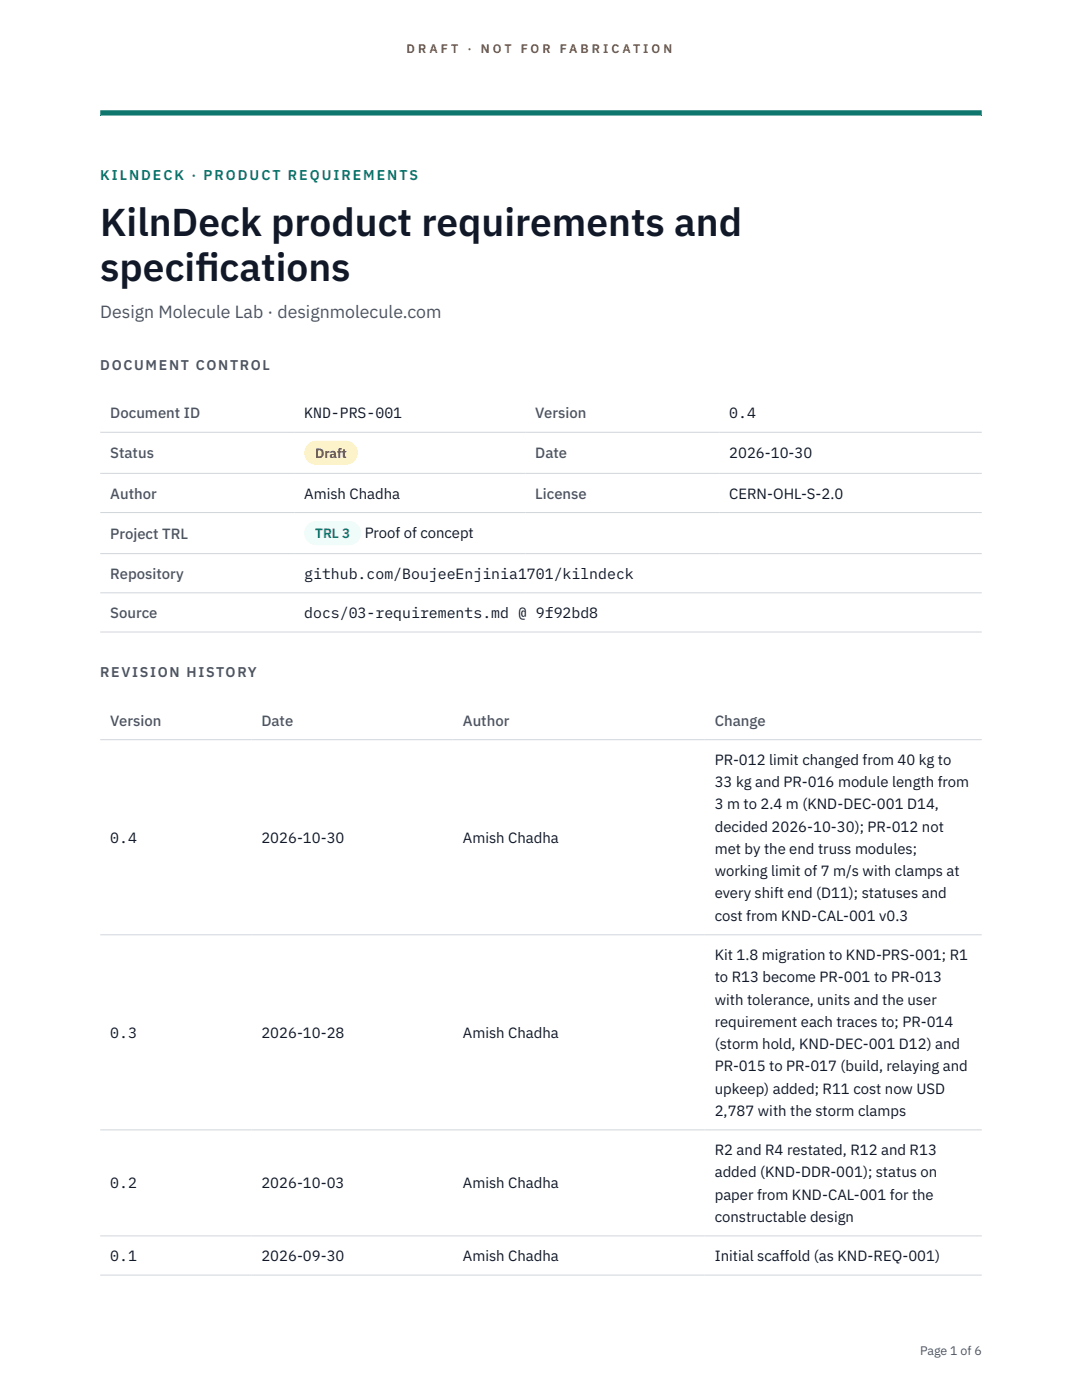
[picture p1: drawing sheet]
<svg xmlns="http://www.w3.org/2000/svg" width="216mm" height="279mm" viewBox="0 0 216 279" stroke-linecap="round" stroke-linejoin="round" font-family="sans-serif">
<defs><g id="words">
<g font-size="7.8" fill="#111827">
<text x="20" y="47.1">KilnDeck product requirements and</text>
<text x="20" y="56">specif</text>
<text x="39" y="56">ications</text>
</g>
<text font-size="3.5" fill="#4b5563" x="20" y="63.5">Design Molecule Lab · designmolecule.com</text>
<g font-size="3" fill="#4b5563">
<text x="22" y="83.5">Document ID</text>
<text x="106.8" y="83.5">Version</text>
<text x="22" y="91.5">Status</text>
<text x="106.8" y="91.5">Date</text>
<text x="22" y="99.5">Author</text>
<text x="106.8" y="99.5">License</text>
<text x="22" y="107.5">Project TRL</text>
<text x="22" y="115.5">Repository</text>
<text x="22" y="123.3">Source</text>
<text x="22" y="144.8">Version</text>
<text x="52.2" y="144.8">Date</text>
<text x="92.4" y="144.8">Author</text>
<text x="142.6" y="144.8">Change</text>
</g>
<g font-size="3" fill="#111827">
<text x="60.7" y="83.5">KND-PRS-001</text>
<text x="145.5" y="83.5">0.4</text>
<text x="145.5" y="91.5">2026-10-30</text>
<text x="60.7" y="99.5">Amish Chadha</text>
<text x="145.5" y="99.5">CERN-OHL-S-2.0</text>
<text x="72.8" y="107.4">Proof of concept</text>
<text x="60.7" y="115.5">github.com/BoujeeEnjinia1701/kilndeck</text>
<text x="60.7" y="123.3">docs/03-requirements.md @ 9f92bd8</text>
<text x="142.6" y="152.6">PR-012 limit changed from 40 kg to</text>
<text x="142.6" y="157.1">33 kg and PR-016 module length from</text>
<text x="142.6" y="161.5">3 m to 2.4 m (KND-DEC-001 D14,</text>
<text x="142.6" y="166">decided 2026-10-30); PR-012 not</text>
<text x="22" y="168.2">0.4</text>
<text x="52.2" y="168.2">2026-10-30</text>
<text x="92.4" y="168.2">Amish Chadha</text>
<text x="142.6" y="170.4">met by the end truss modules;</text>
<text x="142.6" y="174.9">working limit of 7 m/s with clamps at</text>
<text x="142.6" y="179.3">every shift end (D11); statuses and</text>
<text x="142.6" y="183.8">cost from KND-CAL-001 v0.3</text>
<text x="142.6" y="191.6">Kit 1.8 migration to KND-PRS-001; R1</text>
<text x="142.6" y="196">to R13 become PR-001 to PR-013</text>
<text x="142.6" y="200.5">with tolerance, units and the user</text>
<text x="22" y="207.1">0.3</text>
<text x="52.2" y="207.1">2026-10-28</text>
<text x="92.4" y="207.1">Amish Chadha</text>
<text x="142.6" y="204.9">requirement each traces to; PR-014</text>
<text x="142.6" y="209.4">(storm hold, KND-DEC-001 D12) and</text>
<text x="142.6" y="213.8">PR-015 to PR-017 (build, relaying and</text>
<text x="142.6" y="218.2">upkeep) added; R11 cost now USD</text>
<text x="142.6" y="222.7">2,787 with the storm clamps</text>
<text x="142.6" y="230.5">R2 and R4 restated, R12 and R13</text>
<text x="22" y="237.2">0.2</text>
<text x="52.2" y="237.2">2026-10-03</text>
<text x="92.4" y="237.2">Amish Chadha</text>
<text x="142.6" y="235">added (KND-DDR-001); status on</text>
<text x="142.6" y="239.4">paper from KND-CAL-001 for the</text>
<text x="142.6" y="243.9">constructable design</text>
<text x="22" y="251.7">0.1</text>
<text x="52.2" y="251.7">2026-09-30</text>
<text x="92.4" y="251.7">Amish Chadha</text>
<text x="142.6" y="251.7">Initial scaffold (as KND-REQ-001)</text>
</g>
<text font-size="2.8" fill="#0f766e" x="20" y="36">KILNDECK · PRODUCT REQUIREMENTS</text>
<g font-size="2.8" fill="#4b5563">
<text x="20" y="73.8">DOCUMENT CONTROL</text>
<text x="20" y="135.1">REVISION HISTORY</text>
</g>
<text font-size="2.7" fill="#92400e" x="62.9" y="91.4">Draft</text>
<text font-size="2.7" fill="#0f766e" x="62.9" y="107.4">TRL 3</text>
<g font-size="2.5" fill="#b45309">
<text x="81.1" y="10.5">D R A F T</text>
<text x="93.3" y="10.5">·</text>
<text x="95.9" y="10.5">N O T</text>
<text x="103.9" y="10.5">F O R</text>
<text x="111.7" y="10.5">F A B R I C A T I O N</text>
</g>
<text font-size="2.5" fill="#4b5563" x="183.6" y="270.3">Page 1 of 6</text>
</g></defs>
<path d="M20 23.1h175.9zM20 22h175.9v1.1h-175.9z" fill-rule="evenodd" fill="#0f766e"/>
<path d="M20 86.3h175.9M20 94.5h175.9M20 102.3h175.9M20 110.5h175.9M20 118.3h175.9M20 126.1h175.9M20 147.6h175.9M20 186.6h175.9M20 225.5h175.9M20 246.7h175.9M20 254.5h175.9" fill="none" stroke="#d1d5db" stroke-width=".2"/>
<path d="M60.7 88h10.7v4.8h-10.7z" fill="#fef3c7"/>
<path d="M60.7 104h11.4v4.8h-11.4z" fill="#f0fdfa"/>
<use href="#words"/>
</svg>
